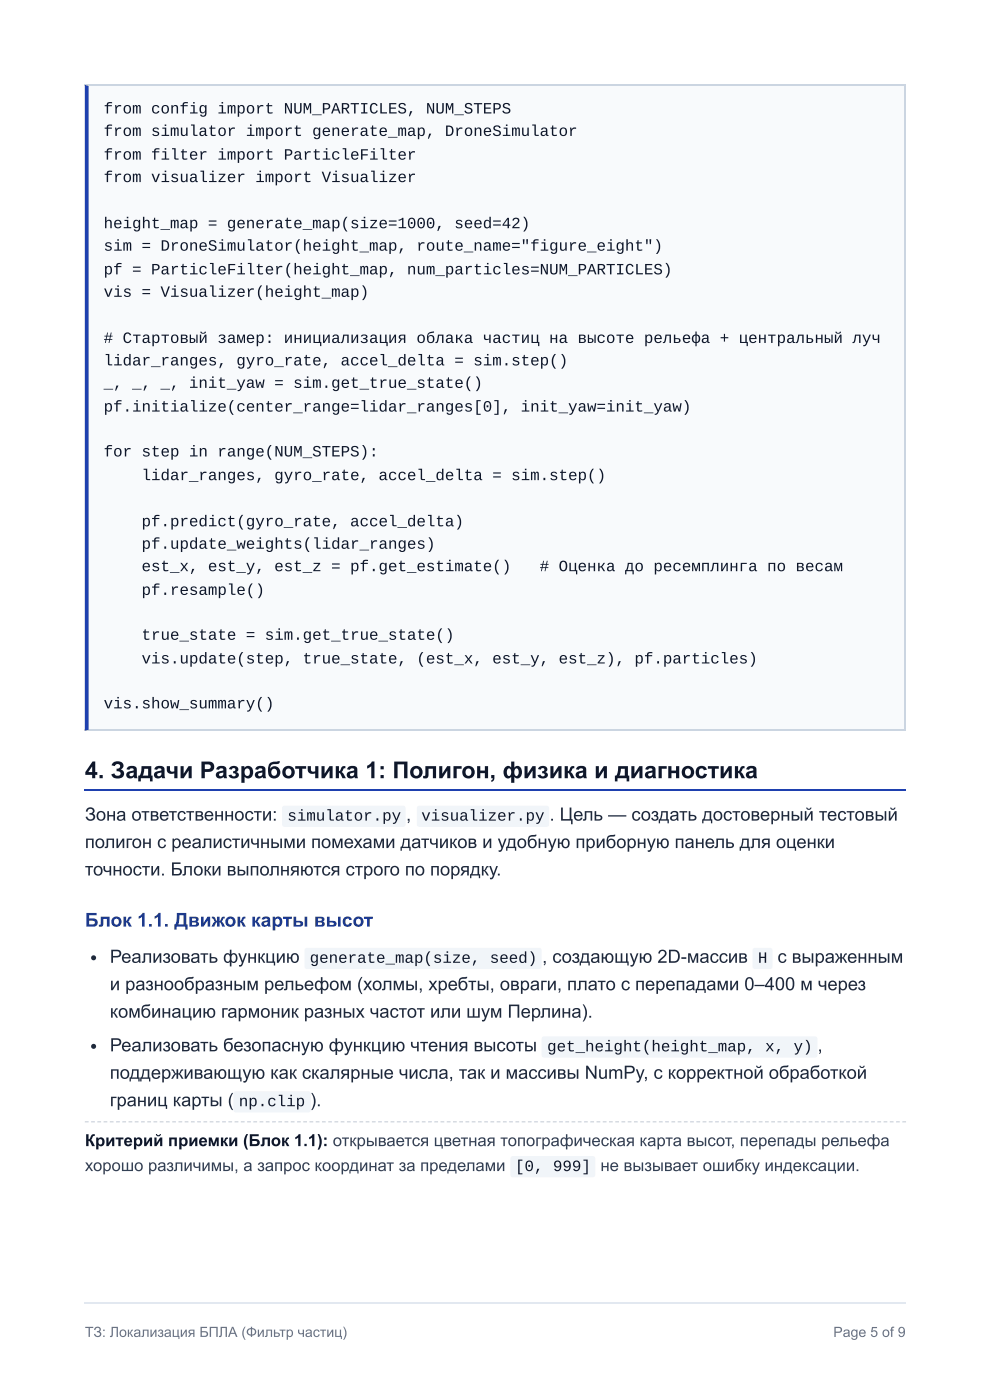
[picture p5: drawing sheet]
<svg xmlns="http://www.w3.org/2000/svg" width="210mm" height="297mm" viewBox="0 0 210 297" stroke-linecap="round" stroke-linejoin="round" font-family="sans-serif">
<defs><g id="words">
<text font-size="4.9" fill="#0f172a" x="18" y="165.1">4. Задачи Разработчика 1: Полигон, физика и диагностика</text>
<text font-size="4.1" fill="#1e3a8a" x="18" y="196.6">Блок 1.1. Движок карты высот</text>
<g font-size="3.9" fill="#1e293b">
<text x="18" y="174.1">Зона ответственности:</text>
<text x="18" y="179.9">полигон с реалистичными помехами датчиков и удобную приборную панель для оценки</text>
<text x="86.1" y="174.1">,</text>
<text x="116.5" y="174.1">.</text>
<text x="118.7" y="174.1">Цель — создать достоверный тестовый</text>
<text x="18" y="185.7">точности. Блоки выполняются строго по порядку.</text>
<text x="23.3" y="204.3">Реализовать функцию</text>
<text x="114.9" y="204.3">, создающую 2D-массив</text>
<text x="164.8" y="204.3">с выраженным</text>
<text x="23.3" y="210.1">и разнообразным рельефом (холмы, хребты, овраги, плато с перепадами 0–400 м через</text>
<text x="23.3" y="215.9">комбинацию гармоник разных частот или шум Перлина).</text>
<text x="23.3" y="223">Реализовать безопасную функцию чтения высоты</text>
<text x="173.3" y="223">,</text>
<text x="23.3" y="228.9">поддерживающую как скалярные числа, так и массивы NumPy, с корректной обработкой</text>
<text x="23.3" y="234.7">границ карты (</text>
<text x="65.8" y="234.7">)</text>
<text x="67" y="234.7">.</text>
</g>
<text font-size="3.5" fill="#0f172a" x="18" y="243.2">Критерий приемки (Блок 1.1): открывается цветная топографическая карта высот, перепады рельефа</text>
<g font-size="3.5" fill="#334155">
<text x="18" y="248.4">хорошо различимы, а запрос координат за пределами</text>
<text x="127.3" y="248.4">не вызывает ошибку индексации.</text>
</g>
<g font-size="3.3" fill="#0f172a">
<text x="22" y="24.1">from config import NUM_PARTICLES, NUM_STEPS</text>
<text x="22" y="28.8">from simulator import generate_map, DroneSimulator</text>
<text x="22" y="33.9">from filter import ParticleFilter</text>
<text x="22" y="38.6">from visualizer import Visualizer</text>
<text x="22" y="48.4">height_map = generate_map(size=1000, seed=42)</text>
<text x="22" y="53.2">sim = DroneSimulator(height_map, route_name=&quot;figure_eight&quot;)</text>
<text x="22" y="58.2">pf = ParticleFilter(height_map, num_particles=NUM_PARTICLES)</text>
<text x="22" y="63">vis = Visualizer(height_map)</text>
<text x="22" y="72.8"># Стартовый замер: инициализация облака частиц на высоте рельефа + центральный луч</text>
<text x="22" y="77.5">lidar_ranges, gyro_rate, accel_delta = sim.step()</text>
<text x="22" y="82.3">_, _, _, init_yaw = sim.get_true_state()</text>
<text x="22" y="87.3">pf.initialize(center_range=lidar_ranges[0], init_yaw=init_yaw)</text>
<text x="22" y="96.8">for step in range(NUM_STEPS):</text>
<text x="30" y="101.9">lidar_ranges, gyro_rate, accel_delta = sim.step()</text>
<text x="30" y="111.7">pf.predict(gyro_rate, accel_delta)</text>
<text x="30" y="116.4">pf.update_weights(lidar_ranges)</text>
<text x="30" y="121.2">est_x, est_y, est_z = pf.get_estimate()</text>
<text x="114.4" y="121.2"># Оценка до ресемплинга по весам</text>
<text x="30" y="126.2">pf.resample()</text>
<text x="30" y="135.7">true_state = sim.get_true_state()</text>
<text x="30" y="140.8">vis.update(step, true_state, (est_x, est_y, est_z), pf.particles)</text>
<text x="22" y="150.3">vis.show_summary()</text>
<text x="60.9" y="174.1">simulator.py</text>
<text x="89.3" y="174.1">visualizer.py</text>
<text x="65.7" y="204.3">generate_map(size, seed)</text>
<text x="160.7" y="204.3">H</text>
<text x="116" y="223">get_height(height_map, x, y)</text>
<text x="50.6" y="234.7">np.clip</text>
<text x="109.2" y="248.4">[0, 999]</text>
</g>
<g font-size="3" fill="#64748b">
<text x="18" y="283.6">ТЗ: Локализация БПЛА (Фильтр частиц)</text>
<text x="176.7" y="283.6">Page 5 of 9</text>
</g>
</g></defs>
<path d="M18 18h174.1v137h-174.1z" fill="#f8fafc"/>
<path d="M18 18.1h174.1M192 18v137M18 154.9h174.1" fill="none" stroke="#cbd5e1" stroke-width=".26"/>
<path d="M18 18l.8 .3v136.5l-.8 .2z" fill="#1e40af"/>
<path d="M18 167.6h174.1" fill="none" stroke="#1e40af" stroke-width=".26"/>
<path d="M18 237.9h.8v.2h-.8zM19.3 237.9h.8v.2h-.8zM20.6 237.9h.8v.2h-.8zM22 237.9h.8v.2h-.8zM23.3 237.9h.8v.2h-.8zM24.6 237.9h.8v.2h-.8zM25.9 237.9h.8v.2h-.8zM27.3 237.9h.7v.2h-.7zM28.6 237.9h.8v.2h-.8zM29.9 237.9h.8v.2h-.8zM31.2 237.9h.8v.2h-.8zM32.5 237.9h.8v.2h-.8zM33.9 237.9h.8v.2h-.8zM35.2 237.9h.8v.2h-.8zM36.5 237.9h.8v.2h-.8zM37.8 237.9h.8v.2h-.8zM39.2 237.9h.8v.2h-.8zM40.5 237.9h.8v.2h-.8zM41.8 237.9h.8v.2h-.8zM43.1 237.9h.8v.2h-.8zM44.4 237.9h.8v.2h-.8zM45.8 237.9h.8v.2h-.8zM47.1 237.9h.8v.2h-.8zM48.4 237.9h.8v.2h-.8zM49.7 237.9h.8v.2h-.8zM51.1 237.9h.8v.2h-.8zM52.4 237.9h.8v.2h-.8zM53.7 237.9h.8v.2h-.8zM55 237.9h.8v.2h-.8zM56.4 237.9h.7v.2h-.7zM57.7 237.9h.8v.2h-.8zM59 237.9h.8v.2h-.8zM60.3 237.9h.8v.2h-.8zM61.6 237.9h.8v.2h-.8zM63 237.9h.8v.2h-.8zM64.3 237.9h.8v.2h-.8zM65.6 237.9h.8v.2h-.8zM66.9 237.9h.8v.2h-.8zM68.3 237.9h.8v.2h-.8zM69.6 237.9h.8v.2h-.8zM70.9 237.9h.8v.2h-.8zM72.2 237.9h.8v.2h-.8zM73.6 237.9h.7v.2h-.7zM74.9 237.9h.8v.2h-.8zM76.2 237.9h.8v.2h-.8zM77.5 237.9h.8v.2h-.8zM78.8 237.9h.8v.2h-.8zM80.2 237.9h.8v.2h-.8zM81.5 237.9h.8v.2h-.8zM82.8 237.9h.8v.2h-.8zM84.1 237.9h.8v.2h-.8zM85.5 237.9h.8v.2h-.8zM86.8 237.9h.8v.2h-.8zM88.1 237.9h.8v.2h-.8zM89.4 237.9h.8v.2h-.8zM90.8 237.9h.7v.2h-.7zM92.1 237.9h.8v.2h-.8zM93.4 237.9h.8v.2h-.8zM94.7 237.9h.8v.2h-.8zM96 237.9h.8v.2h-.8zM97.4 237.9h.8v.2h-.8zM98.7 237.9h.8v.2h-.8zM100 237.9h.8v.2h-.8zM101.3 237.9h.8v.2h-.8zM102.7 237.9h.8v.2h-.8zM104 237.9h.8v.2h-.8zM105.3 237.9h.8v.2h-.8zM106.6 237.9h.8v.2h-.8zM107.9 237.9h.8v.2h-.8zM109.3 237.9h.8v.2h-.8zM110.6 237.9h.8v.2h-.8zM111.9 237.9h.8v.2h-.8zM113.2 237.9h.8v.2h-.8zM114.6 237.9h.8v.2h-.8zM115.9 237.9h.8v.2h-.8zM117.2 237.9h.8v.2h-.8zM118.5 237.9h.8v.2h-.8zM119.9 237.9h.7v.2h-.7zM121.2 237.9h.8v.2h-.8zM122.5 237.9h.8v.2h-.8zM123.8 237.9h.8v.2h-.8zM125.1 237.9h.8v.2h-.8zM126.5 237.9h.8v.2h-.8zM127.8 237.9h.8v.2h-.8zM129.1 237.9h.8v.2h-.8zM130.4 237.9h.8v.2h-.8zM131.8 237.9h.8v.2h-.8zM133.1 237.9h.8v.2h-.8zM134.4 237.9h.8v.2h-.8zM135.7 237.9h.8v.2h-.8zM137.1 237.9h.7v.2h-.7zM138.4 237.9h.8v.2h-.8zM139.7 237.9h.8v.2h-.8zM141 237.9h.8v.2h-.8zM142.3 237.9h.8v.2h-.8zM143.7 237.9h.8v.2h-.8zM145 237.9h.8v.2h-.8zM146.3 237.9h.8v.2h-.8zM147.6 237.9h.8v.2h-.8zM149 237.9h.8v.2h-.8zM150.3 237.9h.8v.2h-.8zM151.6 237.9h.8v.2h-.8zM152.9 237.9h.8v.2h-.8zM154.3 237.9h.7v.2h-.7zM155.6 237.9h.8v.2h-.8zM156.9 237.9h.8v.2h-.8zM158.2 237.9h.8v.2h-.8zM159.5 237.9h.8v.2h-.8zM160.9 237.9h.8v.2h-.8zM162.2 237.9h.8v.2h-.8zM163.5 237.9h.8v.2h-.8zM164.8 237.9h.8v.2h-.8zM166.2 237.9h.8v.2h-.8zM167.5 237.9h.8v.2h-.8zM168.8 237.9h.8v.2h-.8zM170.1 237.9h.8v.2h-.8zM171.4 237.9h.8v.2h-.8zM172.8 237.9h.8v.2h-.8zM174.1 237.9h.8v.2h-.8zM175.4 237.9h.8v.2h-.8zM176.7 237.9h.8v.2h-.8zM178.1 237.9h.8v.2h-.8zM179.4 237.9h.8v.2h-.8zM180.7 237.9h.8v.2h-.8zM182 237.9h.8v.2h-.8zM183.4 237.9h.7v.2h-.7zM184.7 237.9h.8v.2h-.8zM186 237.9h.8v.2h-.8zM187.3 237.9h.8v.2h-.8zM188.6 237.9h.8v.2h-.8zM190 237.9h.8v.2h-.8zM191.3 237.9h.8v.2h-.8z" fill="#cbd5e1"/>
<g fill="#f1f5f9">
<path d="M60 171.1l.3-.2h25.3l.4 .4v3.7l-.2 .3-.3 .1h-25.3l-.3-.2-.1-.3v-3.4z"/>
<path d="M88.5 171.1l.4-.2h27.1l.4 .4v3.7l-.2 .3-.3 .1h-27.1l-.3-.2-.1-.3v-3.4z"/>
</g>
<circle cx="19.8" cy="203.2" r=".53" fill="#1e293b"/>
<g fill="#f1f5f9">
<path d="M64.7 201.2l.4-.1h49.2l.3 .1 .2 .3v3.6l-.1 .3-.4 .2h-49.2l-.4-.2-.1-.3v-3.5z"/>
<path d="M159.7 201.2l.4-.1h3.1l.4 .1 .2 .4v3.5l-.2 .3-.4 .2h-3.1l-.4-.2-.2-.3v-3.5z"/>
</g>
<circle cx="19.8" cy="222" r=".53" fill="#1e293b"/>
<g fill="#f1f5f9">
<path d="M115 220l.4-.1h57.4l.3 .1 .2 .3v3.5l-.2 .4-.3 .2h-57.4l-.4-.2-.2-.4v-3.4z"/>
<path d="M49.6 231.7l.4-.2h15.5l.4 .4v3.7l-.3 .3-.2 .1h-15.5l-.3-.2-.1-.3v-3.5z"/>
<path d="M108.4 245.4l.3-.1h17.1l.4 .4v3.6l-.2 .4-.3 .1h-17.1l-.3-.3-.1-.3v-3.4z"/>
</g>
<path d="M18 276.4h174.1" fill="none" stroke="#e2e8f0" stroke-width=".26"/>
<use href="#words"/>
</svg>
